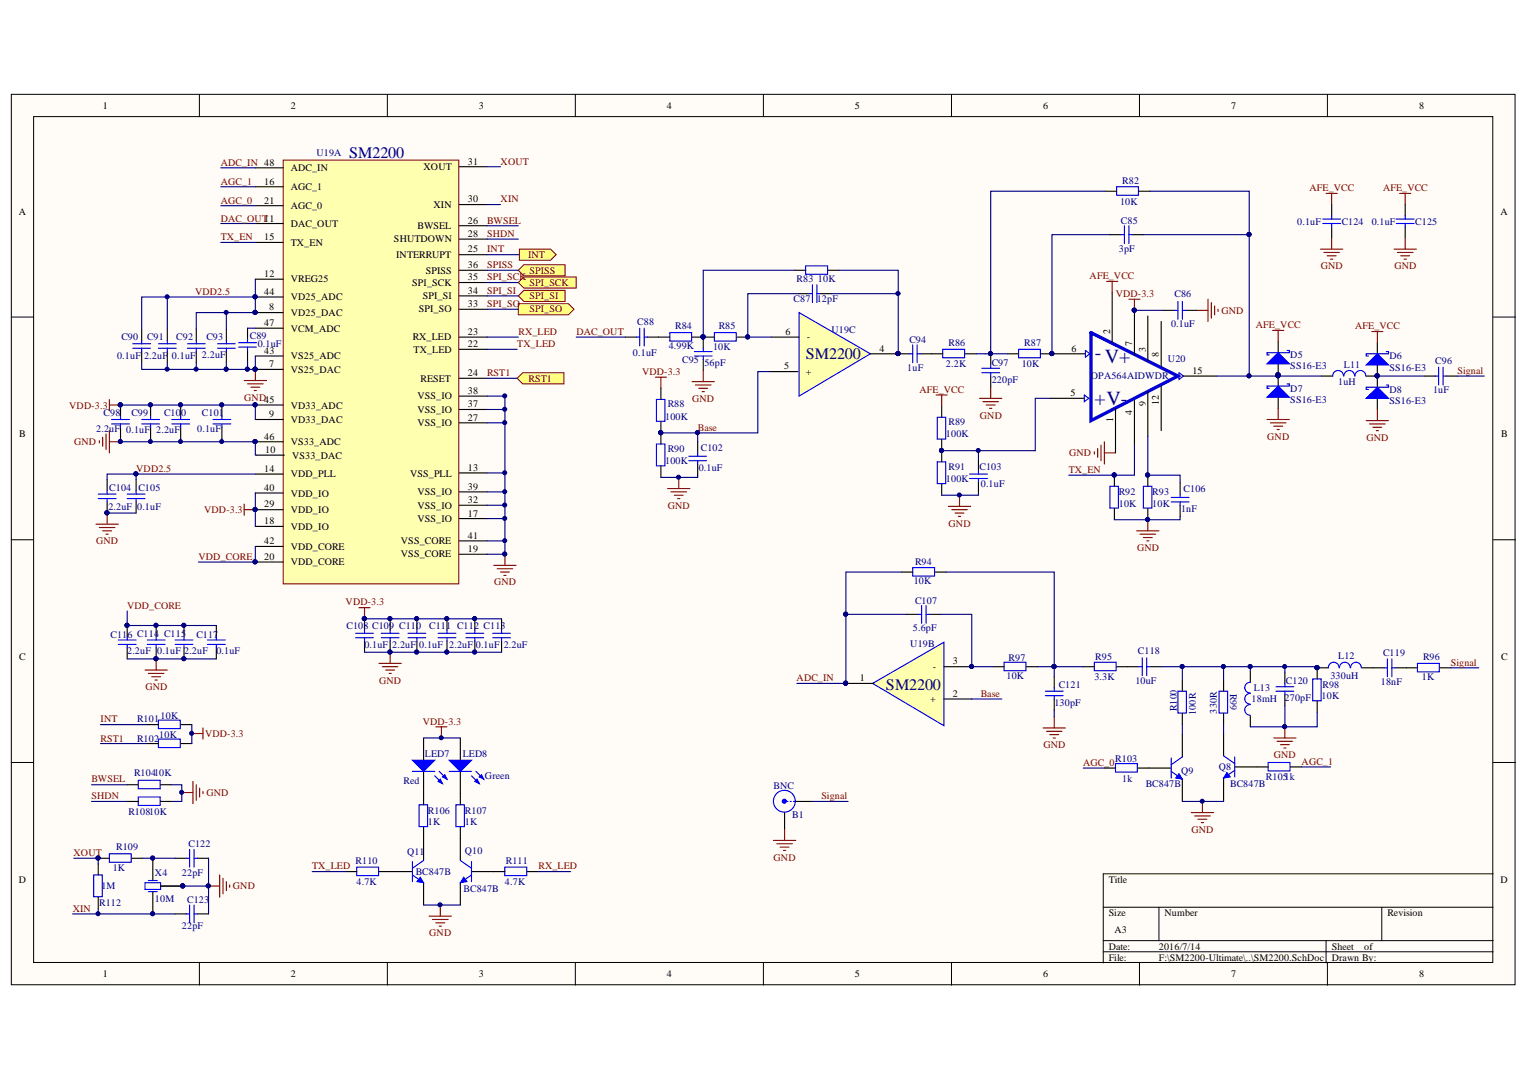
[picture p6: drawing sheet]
<svg xmlns="http://www.w3.org/2000/svg" width="297mm" height="210mm" viewBox="0 0 297 210" stroke-linecap="round" stroke-linejoin="round" font-family="sans-serif">
<defs><g id="words">
<g font-size="3.9" fill="#000080">
<text x="212.7" y="69.8">-V+</text>
<text x="212.6" y="78.7">+V-</text>
</g>
<g font-size="3.1" fill="#000080">
<text x="67.8" y="30.6">SM2200</text>
<text x="156.5" y="69.7">SM2200</text>
<text x="172.1" y="134">SM2200</text>
</g>
<g font-size="1.9">
<text x="20" y="21.1">1</text>
<text x="56.5" y="21.1">2</text>
<text x="93" y="21.1">3</text>
<text x="129.6" y="21.1">4</text>
<text x="166.1" y="21.1">5</text>
<text x="202.6" y="21.1">6</text>
<text x="239.2" y="21.1">7</text>
<text x="275.7" y="21.1">8</text>
<text x="51.3" y="35.8">16</text>
<text x="56.5" y="33.2">ADC_IN</text>
<text x="82.3" y="33">XOUT</text>
<text x="90.9" y="31.9">31</text>
<text x="3.6" y="41.7">A</text>
<text x="51.3" y="39.5">21</text>
<text x="56.5" y="36.9">AGC_1</text>
<text x="56.5" y="40.6">AGC_0</text>
<text x="84.2" y="40.4">XIN</text>
<text x="90.9" y="39.3">30</text>
<text x="291.5" y="41.7">A</text>
<text x="51.3" y="46.6">15</text>
<text x="56.5" y="44">DAC_OUT</text>
<text x="56.5" y="47.7">TX_EN</text>
<text x="76.5" y="47.1">SHUTDOWN</text>
<text x="81.1" y="44.5">BWSEL</text>
<text x="90.9" y="43.4">26</text>
<text x="90.9" y="46">28</text>
<text x="51.3" y="53.8">12</text>
<text x="77" y="50.1">INTERRUPT</text>
<text x="82.7" y="53.2">SPISS</text>
<text x="90.9" y="49">25</text>
<text x="90.9" y="52.1">36</text>
<text x="51.3" y="57.2">44</text>
<text x="56.5" y="54.8">VREG25</text>
<text x="56.5" y="58.3">VD25_ADC</text>
<text x="80.1" y="55.5">SPI_SCK</text>
<text x="82.1" y="58.1">SPI_SI</text>
<text x="90.9" y="54.4">35</text>
<text x="90.9" y="57">34</text>
<text x="90.9" y="59.7">33</text>
<text x="51.3" y="63.3">47</text>
<text x="52.3" y="60.2">8</text>
<text x="56.5" y="61.3">VD25_DAC</text>
<text x="56.5" y="64.4">VCM_ADC</text>
<text x="81.4" y="60.7">SPI_SO</text>
<text x="90.9" y="65.1">23</text>
<text x="152.6" y="65.1">6</text>
<text x="215.7" y="64.8" transform="rotate(-90 215.7 64.8)">2</text>
<text x="51.3" y="68.7">43</text>
<text x="52.3" y="71.3">7</text>
<text x="56.5" y="69.8">VS25_ADC</text>
<text x="80.2" y="66.1">RX_LED</text>
<text x="80.3" y="68.5">TX_LED</text>
<text x="90.9" y="67.4">22</text>
<text x="152.3" y="71.7">5</text>
<text x="156.7" y="66.1">-</text>
<text x="170.8" y="68.3">4</text>
<text x="208.1" y="68.3">6</text>
<text x="220" y="67.2" transform="rotate(-90 220 67.2)">7</text>
<text x="222.6" y="68.3" transform="rotate(-90 222.6 68.3)">3</text>
<text x="225.1" y="69.4" transform="rotate(-90 225.1 69.4)">8</text>
<text x="56.5" y="72.4">VS25_DAC</text>
<text x="81.1" y="77.6">VSS_IO</text>
<text x="81.7" y="74.1">RESET</text>
<text x="90.9" y="73">24</text>
<text x="90.9" y="76.5">38</text>
<text x="156.5" y="72.8">+</text>
<text x="208" y="76.9">5</text>
<text x="231.6" y="72.6">15</text>
<text x="52.3" y="81">9</text>
<text x="56.5" y="79.3">VD33_ADC</text>
<text x="56.5" y="82.1">VD33_DAC</text>
<text x="81.1" y="80.2">VSS_IO</text>
<text x="81.1" y="82.7">VSS_IO</text>
<text x="90.9" y="79.1">37</text>
<text x="90.9" y="81.7">27</text>
<text x="216.2" y="82" transform="rotate(-90 216.2 82)">1</text>
<text x="220" y="80.5" transform="rotate(-90 220 80.5)">4</text>
<text x="222.6" y="78.8" transform="rotate(-90 222.6 78.8)">9</text>
<text x="225.1" y="78.7" transform="rotate(-90 225.1 78.7)">12</text>
<text x="3.7" y="84.9">B</text>
<text x="51.3" y="85.3">46</text>
<text x="51.5" y="88">10</text>
<text x="56.5" y="86.4">VS33_ADC</text>
<text x="56.7" y="89.1">VS33_DAC</text>
<text x="291.6" y="84.9">B</text>
<text x="51.3" y="95.3">40</text>
<text x="51.3" y="91.6">14</text>
<text x="56.5" y="92.7">VDD_PLL</text>
<text x="79.7" y="92.5">VSS_PLL</text>
<text x="90.9" y="91.4">13</text>
<text x="90.9" y="95.1">39</text>
<text x="51.3" y="98.5">29</text>
<text x="51.3" y="101.8">18</text>
<text x="56.5" y="96.4">VDD_IO</text>
<text x="56.5" y="99.6">VDD_IO</text>
<text x="81.1" y="96.2">VSS_IO</text>
<text x="81.1" y="98.8">VSS_IO</text>
<text x="81.1" y="101.4">VSS_IO</text>
<text x="90.9" y="97.7">32</text>
<text x="90.9" y="100.3">17</text>
<text x="51.3" y="105.7">42</text>
<text x="56.5" y="102.8">VDD_IO</text>
<text x="56.5" y="106.8">VDD_CORE</text>
<text x="77.9" y="105.7">VSS_CORE</text>
<text x="90.9" y="104.6">41</text>
<text x="90.9" y="107.2">19</text>
<text x="51.3" y="108.7">20</text>
<text x="56.5" y="109.8">VDD_CORE</text>
<text x="77.9" y="108.2">VSS_CORE</text>
<text x="3.7" y="128.2">C</text>
<text x="181.2" y="130.1">-</text>
<text x="185.1" y="129">3</text>
<text x="291.6" y="128.2">C</text>
<text x="167" y="132.2">1</text>
<text x="180.7" y="136.4">+</text>
<text x="185.1" y="135.3">2</text>
<text x="3.6" y="171.4">D</text>
<text x="215.4" y="171.4">Title</text>
<text x="291.5" y="171.4">D</text>
<text x="215.4" y="177.9">Size</text>
<text x="226.2" y="177.9">Number</text>
<text x="269.5" y="177.9">Revision</text>
<text x="215.4" y="184.4">Date:</text>
<text x="216.5" y="181.2">A3</text>
<text x="225.1" y="184.4">2016/7/14</text>
<text x="258.7" y="184.4">Sheet</text>
<text x="265" y="184.4">of</text>
<text x="20" y="189.8">1</text>
<text x="56.5" y="189.8">2</text>
<text x="93" y="189.8">3</text>
<text x="129.6" y="189.8">4</text>
<text x="166.1" y="189.8">5</text>
<text x="202.6" y="189.8">6</text>
<text x="215.4" y="186.6">File:</text>
<text x="225.1" y="186.6">F:\SM2200-Ultimate\..\SM2200.SchDoc</text>
<text x="239.2" y="189.8">7</text>
<text x="258.7" y="186.6">Drawn By:</text>
<text x="275.7" y="189.8">8</text>
</g>
<g font-size="1.9" fill="#800000">
<text x="42.9" y="32.2">ADC_IN 48</text>
<text x="42.9" y="35.8">AGC_1</text>
<text x="97.3" y="31.9">XOUT</text>
<text x="42.9" y="39.5">AGC_0</text>
<text x="97.3" y="39.3">XIN</text>
<text x="254.4" y="37.1">AFE_VCC</text>
<text x="268.7" y="37.1">AFE_VCC</text>
<text x="42.9" y="43">DAC_OUT11</text>
<text x="42.9" y="46.6">TX_EN</text>
<text x="94.6" y="43.4">BWSEL</text>
<text x="94.6" y="46">SHDN</text>
<text x="94.6" y="49">INT</text>
<text x="94.6" y="52.1">SPISS</text>
<text x="102.6" y="50.1">INT</text>
<text x="102.8" y="53.2">SPISS</text>
<text x="256.6" y="52.3">GND</text>
<text x="270.9" y="52.3">GND</text>
<text x="37.9" y="57.2">VDD2.5</text>
<text x="94.6" y="54.4">SPI_SCK</text>
<text x="94.6" y="57">SPI_SI</text>
<text x="94.6" y="59.7">SPI_SO</text>
<text x="102.8" y="55.5">SPI_SCK</text>
<text x="102.8" y="58.1">SPI_SI</text>
<text x="211.7" y="54.3">AFE_VCC</text>
<text x="216.8" y="57.7">VDD-3.3</text>
<text x="100.7" y="65.1">RX_LED</text>
<text x="102.8" y="60.7">SPI_SO</text>
<text x="112" y="65.1">DAC_OUT</text>
<text x="237.3" y="60.9">GND</text>
<text x="244" y="63.7">AFE_VCC</text>
<text x="263.3" y="64">AFE_VCC</text>
<text x="100.5" y="67.4">TX_LED</text>
<text x="47.4" y="77.8">GND45</text>
<text x="94.6" y="73">RST1</text>
<text x="102.7" y="74.1">RST1</text>
<text x="124.7" y="72.8">VDD-3.3</text>
<text x="134.5" y="78">GND</text>
<text x="178.6" y="76.3">AFE_VCC</text>
<text x="283.1" y="72.6">Signal</text>
<text x="13.4" y="79.3">VDD-3.3</text>
<text x="135.6" y="83.7">Base</text>
<text x="190.4" y="81.3">GND</text>
<text x="14.4" y="86.4">GND</text>
<text x="207.7" y="88.6">GND</text>
<text x="246.2" y="85.3">GND</text>
<text x="265.5" y="85.6">GND</text>
<text x="26.5" y="91.6">VDD2.5</text>
<text x="207.6" y="91.9">TX_EN</text>
<text x="39.7" y="99.6">VDD-3.3</text>
<text x="129.7" y="98.8">GND</text>
<text x="18.7" y="105.7">GND</text>
<text x="184.3" y="102.2">GND</text>
<text x="220.9" y="107">GND</text>
<text x="38.6" y="108.7">VDD_CORE</text>
<text x="96" y="113.6">GND</text>
<text x="24.7" y="118.2">VDD_CORE</text>
<text x="67.1" y="117.5">VDD-3.3</text>
<text x="281.9" y="129.3">Signal</text>
<text x="28.2" y="134">GND</text>
<text x="73.7" y="132.7">GND</text>
<text x="154.8" y="132.2">ADC_IN</text>
<text x="190.5" y="135.3">Base</text>
<text x="19.5" y="140.3">INT</text>
<text x="19.5" y="144">RST1</text>
<text x="39.8" y="143.1">VDD-3.3</text>
<text x="82.1" y="140.7">VDD-3.3</text>
<text x="202.7" y="145.3">GND</text>
<text x="210.4" y="148.7">AGC_0</text>
<text x="247.5" y="147.2">GND</text>
<text x="252.9" y="148.5">AGC_1</text>
<text x="17.8" y="151.9">BWSEL</text>
<text x="17.8" y="155.2">SHDN</text>
<text x="40.1" y="154.5">GND</text>
<text x="159.6" y="155.2">Signal</text>
<text x="231.5" y="161.7">GND</text>
<text x="14.3" y="166.2">XOUT</text>
<text x="150.3" y="167.1">GND</text>
<text x="45.2" y="172.7">GND</text>
<text x="60.6" y="168.8">TX_LED</text>
<text x="104.6" y="168.8">RX_LED</text>
<text x="14.1" y="177">XIN</text>
<text x="83.4" y="181.8">GND</text>
</g>
<g font-size="1.9" fill="#000080">
<text x="61.5" y="30.3">U19A</text>
<text x="218" y="35.7">R82</text>
<text x="217.6" y="39.7">10K</text>
<text x="217.8" y="43.4">C85</text>
<text x="252" y="43.6">0.1uF</text>
<text x="260.7" y="43.6">C124</text>
<text x="266.5" y="43.6">0.1uF</text>
<text x="274.9" y="43.6">C125</text>
<text x="217.3" y="48.8">3pF</text>
<text x="154.2" y="58.7">C87</text>
<text x="154.8" y="54.7">R83</text>
<text x="158.7" y="58.7">12pF</text>
<text x="158.9" y="54.8">10K</text>
<text x="228.2" y="57.7">C86</text>
<text x="48.5" y="65.9">C89</text>
<text x="123.8" y="63.1">C88</text>
<text x="131.2" y="64">R84</text>
<text x="139.6" y="64">R85</text>
<text x="161.5" y="64.6">U19C</text>
<text x="227.5" y="63.5">0.1uF</text>
<text x="22.7" y="69.8">0.1uF</text>
<text x="23.6" y="66.1">C90</text>
<text x="28" y="69.8">2.2uF</text>
<text x="28.6" y="66.1">C91</text>
<text x="33.4" y="69.8">0.1uF</text>
<text x="34.3" y="66.1">C92</text>
<text x="39.2" y="69.5">2.2uF</text>
<text x="40.1" y="66.1">C93</text>
<text x="50.1" y="67.4">0.1uF</text>
<text x="123" y="69.1">0.1uF</text>
<text x="129.9" y="67.9">4.99K</text>
<text x="132.5" y="70.5">C95</text>
<text x="136.8" y="71.1">56pF</text>
<text x="138.5" y="68">10K</text>
<text x="176.2" y="72">1uF</text>
<text x="176.7" y="66.6">C94</text>
<text x="183.8" y="71.3">2.2K</text>
<text x="184.3" y="67.2">R86</text>
<text x="192.7" y="71.1">C97</text>
<text x="198.5" y="71.3">10K</text>
<text x="199" y="67.2">R87</text>
<text x="226.9" y="70.2">U20</text>
<text x="250.7" y="71.7">SS16-E3</text>
<text x="250.7" y="69.5">D5</text>
<text x="261.1" y="71.5">L11</text>
<text x="270" y="72">SS16-E3</text>
<text x="270" y="69.8">D6</text>
<text x="278.8" y="70.6">C96</text>
<text x="192.7" y="74.4">220pF</text>
<text x="211.9" y="73.7">OPA564AIDWDR</text>
<text x="250.7" y="76">D7</text>
<text x="260" y="74.8">1uH</text>
<text x="270" y="76.3">D8</text>
<text x="278.4" y="76.3">1uF</text>
<text x="18.7" y="83.8">2.2uF</text>
<text x="20.1" y="80.8">C98</text>
<text x="25.5" y="80.8">C99</text>
<text x="31.9" y="80.8">C10</text>
<text x="35.2" y="80.8">0</text>
<text x="38.3" y="83.8">0.1uF</text>
<text x="39.2" y="80.8">C101</text>
<text x="129.2" y="81.5">100K</text>
<text x="129.7" y="79.1">R88</text>
<text x="184.3" y="82.6">R89</text>
<text x="250.7" y="78.2">SS16-E3</text>
<text x="270" y="78.4">SS16-E3</text>
<text x="24.5" y="84.1">0.1uF</text>
<text x="30.4" y="84.1">2.2uF</text>
<text x="129.7" y="87.7">R90</text>
<text x="136.2" y="87.5">C102</text>
<text x="183.8" y="84.9">100K</text>
<text x="21.2" y="95.3">C104</text>
<text x="26.9" y="95.3">C105</text>
<text x="129.2" y="90.1">100K</text>
<text x="135.7" y="91.4">0.1uF</text>
<text x="183.8" y="93.5">100K</text>
<text x="184.3" y="91.2">R91</text>
<text x="190.3" y="91.2">C103</text>
<text x="190.5" y="94.6">0.1uF</text>
<text x="230" y="95.5">C106</text>
<text x="21.1" y="98.9">2.2uF</text>
<text x="26.6" y="98.9">0.1uF</text>
<text x="217.3" y="98.4">10K</text>
<text x="217.3" y="96.2">R92</text>
<text x="223.9" y="98.4">10K</text>
<text x="223.9" y="96.2">R93</text>
<text x="229.4" y="99.5">1nF</text>
<text x="177.5" y="113.5">10K</text>
<text x="177.8" y="109.8">R94</text>
<text x="177.8" y="117.4">C107</text>
<text x="21.5" y="123.9">C116 C114</text>
<text x="31.9" y="123.6">C115</text>
<text x="38.1" y="123.9">C117</text>
<text x="67.3" y="122.1">C108 C109 C110</text>
<text x="70.8" y="125.8">0.1uF</text>
<text x="76.2" y="125.8">2.2uF</text>
<text x="81.4" y="125.8">0.1uF</text>
<text x="83.4" y="122.1">C111 C112 C113</text>
<text x="87.3" y="125.8">2.2uF</text>
<text x="92.4" y="125.8">0.1uF</text>
<text x="97.8" y="125.8">2.2uF</text>
<text x="176.8" y="125.6">U19B</text>
<text x="177.3" y="122.5">5.6pF</text>
<text x="24.7" y="126.9">2.2uF</text>
<text x="30.5" y="126.9">0.1uF</text>
<text x="35.8" y="126.9">2.2uF</text>
<text x="42" y="127.1">0.1uF</text>
<text x="195.5" y="131.8">10K</text>
<text x="196" y="128.4">R97</text>
<text x="212.8" y="128.2">R95</text>
<text x="221.1" y="127.1">C118</text>
<text x="258.5" y="131.8">330uH</text>
<text x="260" y="127.9">L12</text>
<text x="268.7" y="127.3">C119</text>
<text x="276.5" y="128.2">R96</text>
<text x="204.8" y="137.1">130pF</text>
<text x="205.7" y="133.6">C121</text>
<text x="212.6" y="132.1">3.3K</text>
<text x="220.6" y="132.7">10uF</text>
<text x="239" y="134.7" transform="rotate(90 239 134.7)">R99</text>
<text x="243.1" y="136.4">18mH</text>
<text x="243.6" y="134.3">L13</text>
<text x="249.6" y="136.2">270pF</text>
<text x="249.8" y="132.7">C120</text>
<text x="256.8" y="135.7">10K</text>
<text x="256.9" y="133.6">R98</text>
<text x="268.3" y="132.9">18nF</text>
<text x="276.2" y="132.1">1K</text>
<text x="26.6" y="140.3">R101</text>
<text x="26.6" y="144">R102</text>
<text x="31" y="143.3">10K</text>
<text x="31.2" y="139.7">10K</text>
<text x="228.6" y="138.1" transform="rotate(-90 228.6 138.1)">R100</text>
<text x="232.3" y="138.7" transform="rotate(-90 232.3 138.7)">100R</text>
<text x="236.4" y="138.6" transform="rotate(-90 236.4 138.6)">330R</text>
<text x="82.5" y="147">LED7</text>
<text x="89.9" y="147">LED8</text>
<text x="216.7" y="147.9">R103</text>
<text x="236.8" y="149.6">Q8</text>
<text x="26" y="150.7">R10410K</text>
<text x="78.4" y="152.2">Red</text>
<text x="94.2" y="151.3">Green</text>
<text x="150.3" y="153.3">BNC</text>
<text x="218" y="151.8">1k</text>
<text x="222.6" y="152.9">BC847B</text>
<text x="229.4" y="150.2">Q9</text>
<text x="239" y="152.9">BC847B</text>
<text x="245.9" y="151.5">R1051k</text>
<text x="24.9" y="158.3">R10810K</text>
<text x="83.1" y="160.2">1K</text>
<text x="83.1" y="158">R106</text>
<text x="90.3" y="160.2">1K</text>
<text x="90.3" y="158">R107</text>
<text x="153.9" y="158.9">B1</text>
<text x="22.6" y="165.1">R109</text>
<text x="36.6" y="164.5">C122</text>
<text x="69.1" y="167.7">R110</text>
<text x="79.1" y="166">Q11</text>
<text x="90.3" y="165.8">Q10</text>
<text x="98.3" y="167.7">R111</text>
<text x="19.7" y="172.7">1M</text>
<text x="21.9" y="169.1">1K</text>
<text x="30.1" y="170.1">X4</text>
<text x="35.4" y="170.1">22pF</text>
<text x="69.3" y="171.9">4.7K</text>
<text x="80.8" y="169.9">BC847B</text>
<text x="90.1" y="173.1">BC847B</text>
<text x="98.1" y="171.9">4.7K</text>
<text x="19.3" y="175.9">R112</text>
<text x="30.1" y="175.1">10M</text>
<text x="36.4" y="175.3">C123</text>
<text x="35.4" y="180.5">22pF</text>
</g>
</g></defs>
<g fill="#fffcf8" stroke="#000" stroke-width=".19">
<path d="M2.2 18.3h292.1v172.9h-292.1z"/>
<path d="M6.5 22.6h283.5v164.3h-283.5z"/>
</g>
<g fill="none" stroke="#000" stroke-width=".19">
<path d="M38.7 18.3v4.3M75.3 18.3v4.3M111.8 18.3v4.3M148.3 18.3v4.3M184.8 18.3v4.3M221.4 18.3v4.3M257.9 18.3v4.3M2.2 61.6h4.3M290.1 61.6h4.3M2.2 104.8h4.3M290.1 104.8h4.3M2.2 148.1h4.3"/>
<path d="M290.1 148.1h4.3M214.3 176.2h75.8M225.2 176.2v6.5M268.4 176.2v6.5M290.1 169.7h-75.8v17.3M38.7 187v4.3M75.3 187v4.3M111.8 187v4.3M148.3 187v4.3M184.8 187v4.3M214.3 182.7h75.8M214.3 184.8h75.8"/>
<path d="M221.4 187v4.3M257.6 182.7v4.3M257.9 187v4.3"/>
</g>
<path d="M55 31.1h34.1v82.3h-34.1z" fill="#ffffb0" stroke="#800000" stroke-width=".19"/>
<g fill="none" stroke="#000" stroke-width=".22">
<path d="M49.6 32.6h5.4M49.6 36.3h5.4M49.6 39.9h5.4M89.2 32.4h5.4M89.2 39.7h5.4M49.6 43.4h5.4M49.6 47.1h5.4M49.6 54.2h5.4M49.6 57.7h5.4M89.2 43.8h5.4M89.2 46.4h5.4M89.2 49.5h5.4"/>
<path d="M89.2 52.5h5.4M89.2 54.9h5.4M89.2 57.5h5.4M49.6 60.7h5.4M49.6 63.7h5.4M49.6 69.1h5.4M49.6 71.7h5.4M49.6 78.6h5.4M89.2 60h5.4M89.2 65.5h5.4M89.2 67.8h5.4M89.2 73.5h5.4"/>
<path d="M89.2 76.9h5.4M89.2 79.5h5.4M49.6 81.5h5.4M49.6 85.8h5.4M49.6 95.7h5.4M49.6 99h5.4M49.6 92.1h5.4M49.8 88.4h5.4M89.2 82.1h5.4M89.2 91.8h5.4M89.2 95.5h5.4M89.2 98.1h5.4"/>
<path d="M49.6 102.2h5.4M49.6 106.1h5.4M49.6 109.1h5.4M89.2 100.7h5.4M89.2 105h5.4M89.2 107.6h5.4"/>
</g>
<g fill="#000080" stroke="#000080" stroke-width=".19">
<circle cx="49.6" cy="60.7" r=".4"/>
<circle cx="49.6" cy="57.6" r=".4"/>
<circle cx="49.6" cy="71.7" r=".39"/>
<circle cx="49.6" cy="78.6" r=".4"/>
<circle cx="49.6" cy="85.7" r=".39"/>
<circle cx="49.6" cy="98.9" r=".39"/>
<circle cx="49.6" cy="109.1" r=".4"/>
</g>
<path d="M94.6 32.4h2.6M94.6 39.7h2.6" fill="none" stroke="#000080" stroke-width=".22"/>
<g fill="#ffff80" stroke="#800000" stroke-width=".19">
<path d="M100.7 52.5l1.1-1.1h8v2.2h-8z" fill-rule="evenodd"/>
<path d="M100.7 54.9l1.1-1.1h10.1v2.1h-10.1z" fill-rule="evenodd"/>
<path d="M100.7 57.5l1.1-1.1h8v2.1h-8z" fill-rule="evenodd"/>
<path d="M100.7 59h9.7l1.1 1-1.1 1.1h-9.7z" fill-rule="evenodd"/>
</g>
<path d="M94.6 43.8h6.1M94.6 46.4h6.1M94.6 49.5h6.3M94.6 52.5h6.1M94.6 54.9h6.1M94.6 57.5h6.1M94.6 60h6.1M94.6 65.5h6.1M94.6 67.8h5.9" fill="none" stroke="#000080" stroke-width=".22"/>
<path d="M100.5 73.5l1.1-1.1h8v2.1h-8z" fill-rule="evenodd" fill="#ffff80" stroke="#800000" stroke-width=".19"/>
<g fill="none" stroke="#000080" stroke-width=".22">
<path d="M42.9 32.6h6.7M42.9 36.3h6.7M42.9 39.9h6.7M42.9 43.4h6.7M42.9 47.1h6.7M49.6 57.7h-22.1v6.2M38.1 70.4v1.3M48.1 63.7h1.5M94.6 73.5h5.9M94.6 79.5h3.5M94.6 76.9h3.7M20.8 99.6h5.6"/>
<path d="M43.1 85.1v.7M94.6 82.1h3.5M94.6 91.8h3.5M94.6 95.5h3.5M94.6 98.1h3.5M94.6 100.7h3.5M94.6 105h3.5"/>
</g>
<g fill="#000080" stroke="#000080" stroke-width=".19">
<circle cx="98" cy="79.5" r=".39"/>
<circle cx="98" cy="82.1" r=".39"/>
<circle cx="98" cy="91.8" r=".39"/>
<circle cx="98" cy="95.5" r=".39"/>
<circle cx="98" cy="98.1" r=".39"/>
<circle cx="98" cy="100.7" r=".39"/>
<circle cx="98" cy="105" r=".39"/>
<circle cx="98" cy="107.6" r=".39"/>
<circle cx="49.6" cy="98.9" r=".39"/>
<circle cx="35.1" cy="78.6" r=".39"/>
<circle cx="43.1" cy="78.6" r=".39"/>
<circle cx="23.4" cy="85.7" r=".39"/>
<circle cx="49.6" cy="71.7" r=".39"/>
<circle cx="38.1" cy="71.7" r=".39"/>
<circle cx="49.6" cy="57.6" r=".4"/>
<circle cx="20.8" cy="99.6" r=".39"/>
<circle cx="43.1" cy="85.7" r=".39"/>
<circle cx="26.4" cy="92" r=".39"/>
</g>
<g fill="none" stroke="#800000" stroke-width=".22">
<path d="M47.4 73.9h4.4M48.1 74.5h3M48.7 75.2h1.8M49.4 75.8h.4M49.6 71.7v2.2M19.3 85.6v.4M19.9 84.9v1.7M20.6 84.3v3M20.8 99.6v2.2M21.2 83.6v4.3M21.2 85.8h2.2M47.4 97.9v2.2"/>
<path d="M47.4 99h2.2M18.6 101.8h4.4M19.3 102.4h3M19.9 103.1h1.8M20.6 103.7h.4M95.9 109.8h4.4M96.6 110.4h3M97.2 111.1h1.8M97.9 111.7h.4M98.1 107.6v2.2"/>
</g>
<g fill="none" stroke="#000" stroke-width=".22">
<path d="M27.5 63.9v2.2M27.5 68.3v2.1M32.5 63.9v2.2M32.5 68.3v2.1M35.1 78.6v2.2M38.1 63.9v2.2M38.1 68.3v2.1M43.1 78.6v2.2M44 63.9v2.2M44 68.3v2.1M48.1 63.7v2.2M48.1 68.1v2.1"/>
<path d="M20.8 93.1v2.2M20.8 97.5v2.1M26.4 93.1v2.2M26.4 97.5v2.1M35.1 83v2.1M43.1 83v2.1"/>
</g>
<g fill="none" stroke="#00f" stroke-width=".22">
<path d="M25.8 66.8h3.5M25.8 67.6h3.5M27.5 66.1v.7M27.5 67.6v.7M30.8 66.8h3.4M30.8 67.6h3.4M32.5 66.1v.7M32.5 67.6v.7M36.4 66.8h3.5M36.4 67.6h3.5M38.1 66.1v.7M38.1 67.6v.7"/>
<path d="M42.2 66.8h3.5M42.2 67.6h3.5M44 66.1v.7M44 67.6v.7M46.4 66.5h3.4M46.4 67.4h3.4M48.1 65.9v.6M48.1 67.4v.7M19.1 95.9h3.4M19.1 96.8h3.4M20.8 95.3v.6M20.8 96.8v.7"/>
<path d="M24.7 95.9h3.5M24.7 96.8h3.5M26.4 95.3v.6M26.4 96.8v.7M33.4 81.5h3.4M33.4 82.3h3.4M35.1 80.8v.7M35.1 82.3v.7M41.4 81.5h3.4M41.4 82.3h3.4M43.1 80.8v.7M43.1 82.3v.7"/>
</g>
<path d="M100.9 48.4h6.1l1 1.1-1 1h-6.1z" fill-rule="evenodd" fill="#ffff80" stroke="#800000" stroke-width=".19"/>
<g fill="none" stroke="#000" stroke-width=".22">
<path d="M23.4 78.6v2.2M29.3 78.6v2.2M23.4 83v2.1M29.3 83v2.1M24.7 121.5v2.1M24.7 125.8v2.1M30.3 121.5v2.1M30.3 125.8v2.1M35.7 121.5v2.1M35.7 125.8v2.1M42 121.5v2.1M42 125.8v2.1"/>
<path d="M70.8 120.2v2.1M70.8 124.5v2.1M75.8 120.2v2.1M75.8 124.5v2.1M81 120.2v2.1M81 124.5v2.1M86.8 120.2v2.1M86.8 124.5v2.1M92.2 120.2v2.1M92.2 124.5v2.1M97.4 120.2v2.1M97.4 124.5v2.1"/>
<path d="M24.7 152.4h2.2M24.7 155.6h2.2M28.6 140.7h2.2M28.6 144.4h2.2M31.2 152.4h2.2M31.2 155.6h2.2M35.1 140.7h2.2M35.1 144.4h2.2M82.3 143.3v4.3M82.3 149.8v4.3M19.1 166.6h2.1M19.1 167.7v2.2"/>
<path d="M19.1 174.2v2.2M25.6 166.6h2.1M29.7 166.6v4.4M29.7 173.1v4.4M31.2 172.1h4.3M34 166.6h2.2M34 177.5h2.2M38.3 166.6h2.2M38.3 177.5h2.2"/>
</g>
<g fill="#000080" stroke="#000080" stroke-width=".19">
<circle cx="29.2" cy="78.6" r=".39"/>
<circle cx="23.4" cy="78.6" r=".39"/>
<circle cx="43.9" cy="60.7" r=".39"/>
<circle cx="32.5" cy="71.7" r=".39"/>
<circle cx="32.5" cy="57.6" r=".39"/>
<circle cx="43.9" cy="71.7" r=".39"/>
<circle cx="48" cy="71.7" r=".39"/>
<circle cx="35.1" cy="85.7" r=".39"/>
<circle cx="29.2" cy="85.7" r=".39"/>
<circle cx="26.4" cy="92" r=".39"/>
<circle cx="49.6" cy="85.7" r=".39"/>
<circle cx="23.4" cy="85.7" r=".39"/>
<circle cx="49.6" cy="71.7" r=".39"/>
<circle cx="49.6" cy="60.7" r=".4"/>
<circle cx="98" cy="76.9" r=".39"/>
<circle cx="98" cy="107.6" r=".39"/>
<circle cx="49.6" cy="78.6" r=".4"/>
<circle cx="49.6" cy="109.1" r=".4"/>
<circle cx="24.7" cy="121.4" r=".39"/>
<circle cx="30.3" cy="127.9" r=".39"/>
<circle cx="30.3" cy="121.4" r=".39"/>
<circle cx="35.7" cy="127.9" r=".39"/>
<circle cx="35.7" cy="121.4" r=".39"/>
<circle cx="70.8" cy="120.1" r=".39"/>
<circle cx="75.8" cy="126.6" r=".39"/>
<circle cx="75.8" cy="120.1" r=".39"/>
<circle cx="80.9" cy="126.6" r=".39"/>
<circle cx="80.9" cy="120.1" r=".39"/>
<circle cx="86.8" cy="126.6" r=".39"/>
<circle cx="86.8" cy="120.1" r=".39"/>
<circle cx="92.2" cy="126.6" r=".39"/>
<circle cx="92.2" cy="120.1" r=".39"/>
<circle cx="35.3" cy="153.8" r=".39"/>
<circle cx="37.2" cy="142.4" r=".39"/>
<circle cx="19" cy="166.6" r=".39"/>
<circle cx="19" cy="177.4" r=".39"/>
<circle cx="40.5" cy="172" r=".4"/>
<circle cx="29.6" cy="166.6" r=".39"/>
<circle cx="29.6" cy="177.4" r=".39"/>
<circle cx="35.5" cy="172" r=".39"/>
</g>
<g fill="none" stroke="#00f" stroke-width=".22">
<path d="M21.7 81.5h3.4M21.7 82.3h3.4M23.4 80.8v.7M23.4 82.3v.7M27.5 81.5h3.5M27.5 82.3h3.5M29.3 80.8v.7M29.3 82.3v.7M23 124.3h3.4M23 125.1h3.4M24.7 123.6v.7M24.7 125.1v.7"/>
<path d="M28.6 124.3h3.5M28.6 125.1h3.5M30.3 123.6v.7M30.3 125.1v.7M30.8 139.8h4.2v1.7h-4.2zM34 124.3h3.5M34 125.1h3.5M35.7 123.6v.7M35.7 125.1v.7M40.3 124.3h3.5M40.3 125.1h3.5M42 123.6v.7"/>
<path d="M42 125.1v.7M69.1 123h3.4M69.1 123.8h3.4M70.8 122.3v.7M70.8 123.8v.7M74.1 123h3.4M74.1 123.8h3.4M75.8 122.3v.7M75.8 123.8v.7M79.3 123h3.4M79.3 123.8h3.4M81 122.3v.7"/>
<path d="M81 123.8v.7M85.1 123h3.5M85.1 123.8h3.5M86.8 122.3v.7M86.8 123.8v.7M90.5 123h3.5M90.5 123.8h3.5M92.2 122.3v.7M92.2 123.8v.7M95.7 123h3.5M95.7 123.8h3.5M97.4 122.3v.7"/>
<path d="M97.4 123.8v.7M26.9 151.5h4.2v1.7h-4.2zM26.9 154.8h4.2v1.6h-4.2zM30.8 143.5h4.2v1.7h-4.2zM18.2 169.9h1.7v4.2h-1.7zM21.2 165.8h4.3v1.6h-4.3zM28.2 171.4h3v1.3h-3zM28.8 171h1.8M28.8 173.1h1.8M36.2 166.6h.6M36.2 177.5h.6M36.8 164.9v3.5"/>
<path d="M36.8 175.7v3.5M37.7 164.9v3.5M37.7 175.7v3.5M37.7 166.6h.6M37.7 177.5h.6"/>
</g>
<g fill="none" stroke="#800000" stroke-width=".22">
<path d="M21.2 77.6v2.1M21.2 78.6h2.2M69.7 118h2.2M70.8 118v2.2M28.2 130.1h4.3M28.8 130.8h3.1M29.5 131.4h1.7M30.1 132.1h.5M30.3 127.9v2.2M73.6 128.8h4.4M74.3 129.5h3M74.9 130.1h1.8"/>
<path d="M75.6 130.8h.4M75.8 126.6v2.2M35.3 153.9h2.2M37.3 142.4h2.1M37.5 151.7v4.4M38.1 152.4v3M38.8 153v1.8M39.4 141.4v2.1M39.4 153.7v.4M40.5 172.1h2.2M42.7 169.9v4.3M43.3 170.5v3.1"/>
<path d="M44 171.2v1.7M44.6 171.8v.5"/>
</g>
<g fill="none" stroke="#000080" stroke-width=".22">
<path d="M32.5 57.7v6.2M49.6 54.2v6.5h-11.5v3.2M23.4 78.9v-.3h26.2v2.9M27.5 70.4v1.3h16.5v-1.3M32.5 70.4v1.3M44 60.7v3.2M44 71.7h4.1M49.6 69.1v2.6h-1.5v-1.5M98.1 76.9v30.7h-3.5M20.8 93.1v-1h5.6v1M23.4 85.1v.7h26.2v2.6h.2M26.4 92.1h23.2"/>
<path d="M29.3 85.1v.7M35.1 85.1v.7M49.6 95.7v6.5M24.7 118.6v2.9h17.3M49.6 106.1v3h-11M24.7 127.9h17.3M70.8 120.2h26.6M70.8 126.6h26.6M17.8 152.4h6.9M17.8 155.6h6.9M19.5 140.7h9.1M19.5 144.4h9.1"/>
<path d="M33.4 152.4h1.9v3.2h-1.9M37.3 140.7v3.7M14.1 177.5h19.9M14.3 166.6h4.8v1.1M19.1 176.4v1.1M27.7 166.6h6.3M35.5 172.1h5M40.5 166.6v10.9"/>
</g>
<path d="M80.1 147.6h4.4l-2.2 2.2z" fill="#00f"/>
<path d="M80.1 147.6h4.4l-2.2 2.2zM84.5 150.6l1.5 1.6M85.3 149.8l1.5 1.5" fill="none" stroke="#00f" stroke-width=".22"/>
<path d="M85.1 151.7l.4-.4 .5 .9z" fill="#00f"/>
<path d="M85.1 151.7l.4-.4 .5 .9z" fill="none" stroke="#00f" stroke-width=".22"/>
<path d="M86 150.9l.4-.5 .4 .9z" fill="#00f"/>
<path d="M80.1 149.8h4.4M86 150.9l.4-.5 .4 .9z" fill="none" stroke="#00f" stroke-width=".22"/>
<path d="M89.4 143.3v4.3M89.4 149.8v4.3" fill="none" stroke="#000" stroke-width=".22"/>
<path d="M87.3 147.6h4.3l-2.2 2.2z" fill="#00f"/>
<path d="M87.3 147.6h4.3l-2.2 2.2zM91.6 150.6l1.5 1.6M92.5 149.8l1.5 1.5" fill="none" stroke="#00f" stroke-width=".22"/>
<path d="M92.2 151.7l.5-.4 .4 .9z" fill="#00f"/>
<path d="M92.2 151.7l.5-.4 .4 .9z" fill="none" stroke="#00f" stroke-width=".22"/>
<path d="M93.1 150.9l.4-.5 .5 .9z" fill="#00f"/>
<path d="M81.4 156.3h1.7v4.2h-1.7zM87.3 149.8h4.3M88.6 156.3h1.6v4.2h-1.6zM93.1 150.9l.4-.5 .5 .9zM80.1 169.9l2.2 1.5M80.1 167.3v3.9M82.3 167.1l-2.2 1.5" fill="none" stroke="#00f" stroke-width=".22"/>
<path d="M82.3 154.1v2.2M89.4 154.1v2.2M75.8 169.2h4.3M82.3 160.6v6.5M82.3 171.4v4.3M89.4 160.6v2.2" fill="none" stroke="#000" stroke-width=".22"/>
<path d="M84.7 141.1h2.1M85.8 141.1v2.2" fill="none" stroke="#800000" stroke-width=".22"/>
<circle cx="85.7" cy="143.3" r=".39" fill="#000080" stroke="#000080" stroke-width=".19"/>
<path d="M82.3 143.3h7.1" fill="none" stroke="#000080" stroke-width=".22"/>
<path d="M81.6 170.3l.7 1.1-1.3-.2z" fill="#00f"/>
<path d="M81.6 170.3l.7 1.1-1.3-.2z" fill="none" stroke="#00f" stroke-width=".19"/>
<path d="M69.3 168.4h4.2v1.6h-4.2zM89.4 167.1l2.2 1.5M91.6 169.9l-2.2 1.5M91.6 167.3v3.9" fill="none" stroke="#00f" stroke-width=".22"/>
<path d="M67.1 169.2h2.2M73.6 169.2h2.2M89.4 162.8v4.3M89.4 171.4v4.3M91.6 169.2h4.3" fill="none" stroke="#000" stroke-width=".22"/>
<path d="M90.1 170.3l.6 .9-1.3 .2z" fill="#00f"/>
<path d="M90.1 170.3l.6 .9-1.3 .2z" fill="none" stroke="#00f" stroke-width=".19"/>
<path d="M228.8 58.5v3.5M229.7 58.5v3.5M176.7 68.7h.6M177.3 67v3.4M178.2 67v3.4M178.2 68.7h.6M197.9 67.8h4.2v1.7h-4.2zM228.2 60.3h.6M229.7 60.3h.6M98.1 168.4h4.2v1.6h-4.2z" fill="none" stroke="#00f" stroke-width=".22"/>
<g fill="none" stroke="#000" stroke-width=".22">
<path d="M216.1 56.8v9.7M174.5 68.7h2.2M178.8 68.7h2.2M195.7 68.7h2.2M202.2 68.7h8.7M204.2 77.3h6.4M216.7 79.3v8.6M220.4 60.3v8.6M220.4 77.8v8.6M223 61.3v8.7M223 76.1v8.6M225.6 62.4v8.7"/>
<path d="M225.6 75v8.6M226 60.3h2.2M229.9 73h6.5M230.3 60.3h2.2M95.9 169.2h2.2M102.4 169.2h2.2"/>
</g>
<path d="M60.6 169.2h6.5M82.3 175.7h7.1M104.6 169.2h6.3" fill="none" stroke="#000080" stroke-width=".22"/>
<g fill="none" stroke="#800000" stroke-width=".22">
<path d="M215 54.6h2.1M216.1 54.6v2.2M219.3 58.1h2.2M220.4 58.1v2.2M234.7 58.1v4.3M235.3 58.8v3M236 59.4v1.7M190.3 77.3h4.3M191 78h3M191.6 78.6h1.7M192.2 79.3h.5M192.5 75.2v2.1"/>
<path d="M232.5 60.3h2.2M236.6 60v.5M212.6 87.7v.5M213.2 87.1v1.7M213.9 86.4v3.1M214.5 85.8v4.3M214.5 87.9h2.2M83.4 177.9h4.3M84 178.5h3.1M84.7 179.2h1.7M85.3 179.8h.5M85.5 175.7v2.2"/>
</g>
<g fill="#000080" stroke="#000080" stroke-width=".19">
<circle cx="85.5" cy="175.7" r=".39"/>
<circle cx="204.3" cy="68.7" r=".39"/>
<circle cx="220.3" cy="60.2" r=".39"/>
<circle cx="174.5" cy="68.7" r=".39"/>
</g>
<path d="M211.9 64.6l16.9 8.4-16.9 8.7z" fill="none" stroke="#00c" stroke-width=".65"/>
<path d="M210.6 76.7l.9 .6-.9 .7zM210.9 68.1l.8 .6-.8 .6zM229 72.4l.9 .6-.9 .7z" fill="none" stroke="#00c" stroke-width=".22"/>
<path d="M155.2 60.7l13.9 8-13.9 8.2z" fill-rule="evenodd" fill="#ffffb0"/>
<g fill="none" stroke="#00f" stroke-width=".22">
<path d="M216.9 36.3h4.3v1.6h-4.3zM156.5 51.6h4.3v1.7h-4.3zM157.2 57h.6M157.8 55.3v3.5M158.7 55.3v3.5M158.7 57h.6M217.8 45.6h.6M218.4 43.8v3.5M219.3 43.8v3.5M219.3 45.6h.7M123.6 65.5h.7M124.3 63.7v3.5"/>
<path d="M125.1 63.7v3.5M125.1 65.5h.7M127.5 77.6h1.7v4.2h-1.7zM130.1 64.6h4.3v1.6h-4.3zM134.9 68.3h3.5M134.9 69.1h3.5M136.6 67.6v.7M136.6 69.1v.7M138.8 64.6h4.2v1.6h-4.2zM155.2 60.7l13.9 8-13.9 8.2zM183.1 67.8h4.3v1.7h-4.3zM190.7 72.4h3.5"/>
<path d="M190.7 71.5h3.5M192.5 70.9v.6M192.5 72.4v.6M127.5 86.2h1.7v4.3h-1.7zM133.8 88.6h3.5M133.8 89.5h3.5M135.5 87.9v.7M135.5 89.5v.6M182.1 81h1.6v4.3h-1.6zM182.1 89.7h1.6v4.2h-1.6zM188.4 92.9h3.4M188.4 92.1h3.4"/>
<path d="M190.1 91.4v.7M190.1 92.9v.7M215.6 94.4h1.7v4.3h-1.7zM222.1 94.4h1.7v4.3h-1.7zM227.5 96.6h3.5M227.5 97.5h3.5M229.3 95.9v.7M229.3 97.5v.6"/>
</g>
<g fill="none" stroke="#000" stroke-width=".22">
<path d="M214.8 37.1h2.1M221.3 37.1h2.1M154.4 52.5h2.1M155 57h2.2M159.3 57h2.2M160.9 52.5h2.1M215.6 45.6h2.2M220 45.6h2.1M121.5 65.5h2.1M125.8 65.5h4.3M128.4 75.4v2.2M134.5 65.5h4.3"/>
<path d="M136.6 65.5v2.1M136.6 69.8v2.1M143.1 65.5h2.2M149.6 72.2h5.4M149.8 65.5h5.4M169.1 68.7h5.4M181 68.7h2.2M182.9 78.9v2.1M187.5 68.7h2.2M192.5 68.7v2.2M192.5 73v2.2M248.3 66.3v2.2"/>
<path d="M248.3 70.6v2.2M128.4 81.9v4.3M128.4 90.5v2.2M135.5 85.8v2.1M135.5 90.1v2.2M182.9 85.3v4.4M182.9 94v2.2M190.1 89.2v2.2M190.1 93.6v2.1M216.5 92.3v2.1M216.5 98.8v2.1M223 92.3v2.1"/>
<path d="M223 98.8v2.1M229.3 93.8v2.1M229.3 98.1v2.2"/>
</g>
<g fill="#000080" stroke="#000080" stroke-width=".19">
<circle cx="174.5" cy="68.7" r=".39"/>
<circle cx="136.6" cy="65.4" r=".39"/>
<circle cx="145.2" cy="65.4" r=".39"/>
<circle cx="174.5" cy="57" r=".4"/>
<circle cx="128.4" cy="84" r=".39"/>
<circle cx="131.8" cy="92.7" r=".39"/>
<circle cx="135.5" cy="84" r=".39"/>
<circle cx="192.4" cy="68.7" r=".39"/>
<circle cx="182.9" cy="87.5" r=".39"/>
<circle cx="190" cy="87.5" r=".39"/>
<circle cx="186.4" cy="96.1" r=".39"/>
<circle cx="220.3" cy="60.2" r=".39"/>
<circle cx="216.4" cy="92.2" r=".39"/>
<circle cx="222.9" cy="100.9" r=".39"/>
<circle cx="222.9" cy="92.2" r=".39"/>
<circle cx="204.3" cy="68.7" r=".39"/>
<circle cx="242.6" cy="45.5" r=".39"/>
<circle cx="242.6" cy="73" r=".39"/>
<circle cx="248.3" cy="72.8" r=".39"/>
</g>
<g fill="none" stroke="#800000" stroke-width=".22">
<path d="M127.3 73.2h2.2M128.4 73.2v2.2M134.5 74.1h4.3M135.1 74.8h3M135.8 75.4h1.7M136.4 76.1h.4M136.6 71.9v2.2M181.9 76.7h2.1M182.9 76.7v2.2M129.7 94.9h4.3M130.3 95.5h3.1M131 96.2h1.7"/>
<path d="M131.6 96.8h.5M131.9 92.7v2.2M184.2 98.3h4.4M184.9 99h3M185.5 99.6h1.8M186.4 96.2v2.1M186.2 100.3h.4M220.8 103.1h4.4M221.5 103.7h3M222.1 104.4h1.8M222.8 105h.4M223 100.9v2.2"/>
</g>
<g fill="none" stroke="#000080" stroke-width=".22">
<path d="M214.8 37.1h-22.3v31.6M223.4 37.1h19.3v8.5M154.4 52.5h-17.8v13M155 57h-9.7v8.5h4.5M161.5 57h13M163 52.5h11.5v16.2M215.6 45.6h-11.2v23.1M222.1 45.6h20.6M242.7 45.6v27.4h-6.3M111.9 65.5h9.6M149.6 72.2h-2.4v11.9h-18.8M189.7 68.7h6"/>
<path d="M204.2 77.3h-3.1v10.2h-18.2M220.4 60.3h5.6M135.5 92.3v.4h-7.1M135.5 84.1v1.7M190.1 95.7v.5h-7.2M190.1 87.5v1.7M220.4 86.4v5.9h-12.8M223 84.7v7.6h6.3v1.5M229.3 100.3v.6h-12.8"/>
</g>
<path d="M246.1 70.6l2.2-2.1 2.2 2.1z" fill="#00f"/>
<path d="M246.1 70.6l2.2-2.1 2.2 2.1zM250 68.1h.5v.4h-4.4v.4h.5" fill="none" stroke="#00f" stroke-width=".22"/>
<circle cx="248.3" cy="72.8" r=".39" fill="#000080" stroke="#000080" stroke-width=".19"/>
<path d="M248.3 72.8v2.2M248.3 77.1v2.2" fill="none" stroke="#000" stroke-width=".22"/>
<path d="M246.1 77.1l2.2-2.1 2.2 2.1z" fill="#00f"/>
<path d="M246.1 77.1l2.2-2.1 2.2 2.1zM250 74.5h.5v.5h-4.4v.4h.5M261 73a1.05 1.05 0 0 0-1.1-1.1 1.05 1.05 0 0 0-1 1.1M263.2 73a1.04 1.04 0 0 0-1.1-1.1 1.04 1.04 0 0 0-1 1.1M265.3 73a1.05 1.05 0 0 0-1-1.1 1.05 1.05 0 0 0-1.1 1.1" fill="none" stroke="#00f" stroke-width=".22"/>
<g fill="#000080" stroke="#000080" stroke-width=".19">
<circle cx="248.3" cy="72.8" r=".39"/>
<circle cx="267.5" cy="73" r=".39"/>
</g>
<path d="M248.3 79.3v2.2M246.1 81.5h4.4M246.8 82.1h3M247.4 82.8h1.8M248.1 83.4h.4" fill="none" stroke="#800000" stroke-width=".22"/>
<path d="M256.8 73h2.1M267.6 70.9v2.1h-2.2M267.6 66.5v2.2" fill="none" stroke="#000" stroke-width=".22"/>
<path d="M265.4 70.9l2.2-2.2 2.1 2.2z" fill="#00f"/>
<path d="M265.4 70.9l2.2-2.2 2.1 2.2zM269.3 68.3h.4v.4h-4.3v.4h.4" fill="none" stroke="#00f" stroke-width=".22"/>
<circle cx="267.5" cy="73" r=".39" fill="#000080" stroke="#000080" stroke-width=".19"/>
<path d="M267.6 73v2.2M267.6 77.3v2.2" fill="none" stroke="#000" stroke-width=".22"/>
<path d="M265.4 77.3l2.2-2.1 2.1 2.1z" fill="#00f"/>
<path d="M265.4 77.3l2.2-2.1 2.1 2.1zM269.3 74.8h.4v.4h-4.3v.4h.4M278.8 73h.7M279.5 71.3v3.5M280.3 71.3v3.5M280.3 73h.7" fill="none" stroke="#00f" stroke-width=".22"/>
<g fill="#000080" stroke="#000080" stroke-width=".19">
<circle cx="267.5" cy="73" r=".39"/>
<circle cx="248.3" cy="72.8" r=".39"/>
<circle cx="248.3" cy="73" r=".39"/>
<circle cx="242.6" cy="73" r=".39"/>
</g>
<path d="M247.2 64.2h2.2M248.3 64.2v2.1M266.5 64.4h2.2M267.6 64.4v2.1M267.6 79.5v2.2M265.4 81.7h4.3M266.1 82.3h3M266.7 83h1.7M267.4 83.6h.4" fill="none" stroke="#800000" stroke-width=".22"/>
<path d="M242.7 73h14.1M248.3 72.8v.2M267.6 73h9.1M283.2 73h5.2" fill="none" stroke="#000080" stroke-width=".22"/>
<path d="M276.7 73h2.1M281 73h2.2" fill="none" stroke="#000" stroke-width=".22"/>
<path d="M169.5 132.7l13.9-8v16.2z" fill-rule="evenodd" fill="#ffffb0"/>
<g fill="none" stroke="#00f" stroke-width=".22">
<path d="M169.5 132.7l13.9-8v16.2zM228.8 134.2h1.7v4.3h-1.7zM236.8 134.2h1.7v4.3h-1.7zM242.9 136.8a1.04 1.04 0 0 0-1.1 1 1.04 1.04 0 0 0 1.1 1.1M242.9 134.6a1.04 1.04 0 0 0-1.1 1.1 1.04 1.04 0 0 0 1.1 1M242.9 132.5a1.04 1.04 0 0 0-1.1 1 1.04 1.04 0 0 0 1.1 1.1M247.9 134.2h3.4M247.9 133.4h3.4M249.6 132.7v.7M249.6 134.2v.7M255 131.8h1.7v4.3h-1.7zM260.1 129.7a1.04 1.04 0 0 0-1-1.1 1.04 1.04 0 0 0-1 1.1"/>
<path d="M262.3 129.7a1.04 1.04 0 0 0-1-1.1 1.04 1.04 0 0 0-1.1 1.1M264.5 129.7a1.04 1.04 0 0 0-1.1-1.1 1.04 1.04 0 0 0-1 1.1M268.9 129.7h.6M269.5 127.9v3.5M270.4 127.9v3.5M270.4 129.7h.6M275.4 128.8h4.2v1.7h-4.2zM227.5 149.8l2.2 1.5M227.5 147.2v3.9M229.7 147l-2.2 1.5"/>
</g>
<g fill="none" stroke="#000" stroke-width=".22">
<path d="M164.3 132.7h5.4M183.4 129.5h5.4M183.4 135.7h5.4M229.7 132.1v2.1M229.7 138.5v2.2M237.7 132.1v2.1M237.7 138.5v2.2M242.9 130.3v2.2M242.9 139v2.1M249.6 130.5v2.2M249.6 134.9v2.1M255.9 136.2v2.1"/>
<path d="M258.1 129.7h-2.2v2.1M264.5 129.7h4.4M271 129.7h4.4M279.7 129.7h2.2M223.2 149.1h4.3M229.7 142.6v4.4M229.7 151.3v4.3"/>
</g>
<g fill="#000080" stroke="#000080" stroke-width=".19">
<circle cx="164.3" cy="132.7" r=".39"/>
<circle cx="188.7" cy="129.4" r=".39"/>
<circle cx="255.8" cy="129.6" r=".39"/>
<circle cx="249.6" cy="129.4" r=".39"/>
<circle cx="249.6" cy="141.1" r=".39"/>
</g>
<path d="M249.6 129.5v1M249.6 137v4.1M255.9 138.3v2.8h-13M281.9 129.7h5.4" fill="none" stroke="#000080" stroke-width=".22"/>
<path d="M247.4 143.3h4.4M248.1 143.9h3M248.7 144.6h1.8M249.4 145.2h.4M249.6 141.1v2.2" fill="none" stroke="#800000" stroke-width=".22"/>
<path d="M229 150.2l.7 1.1-1.3-.2z" fill="#00f"/>
<path d="M229 150.2l.7 1.1-1.3-.2z" fill="none" stroke="#00f" stroke-width=".19"/>
<path d="M255.9 129.7v-.2h-13v.8M210.4 149.1h4.1" fill="none" stroke="#000080" stroke-width=".22"/>
<g fill="#000080" stroke="#000080" stroke-width=".19">
<circle cx="255.8" cy="129.6" r=".39"/>
<circle cx="242.9" cy="129.4" r=".39"/>
</g>
<g fill="none" stroke="#000" stroke-width=".22">
<path d="M175.1 111.1h2.2M176.2 119.3h2.2M180.6 119.3h2.1M181.6 111.1h2.2M192.9 129.5h2.2M199.4 129.5h2.2M204.8 131.4v2.2M204.8 135.7v2.2M210.4 129.5h2.2M216.9 129.5h4.4M223.4 129.5h2.2M214.5 149.1h2.2"/>
<path d="M221 149.1h2.2M237.7 142.4v4.4M237.7 151.1v4.3M239.9 148.9h6.5M250.7 148.9h2.2"/>
</g>
<g fill="none" stroke="#00f" stroke-width=".22">
<path d="M177.3 110.2h4.3v1.7h-4.3zM178.4 119.3h.6M179 117.6v3.4M179.9 117.6v3.4M179.9 119.3h.7M195.1 128.6h4.2v1.6h-4.2zM203.1 135.1h3.4M203.1 134.2h3.4M204.8 133.6v.6M204.8 135.1v.6M212.6 128.6h4.2v1.6h-4.2zM221.3 129.5h.6"/>
<path d="M221.9 127.7v3.5M222.8 127.7v3.5M222.8 129.5h.6M216.7 148.3h4.3v1.6h-4.3zM237.7 146.8l2.2 1.5M239.9 149.6l-2.2 1.5M239.9 147v3.9M246.4 148.1h4.2v1.6h-4.2z"/>
</g>
<path d="M238.4 150l.6 .9-1.3 .2z" fill="#00f"/>
<path d="M238.4 150l.6 .9-1.3 .2z" fill="none" stroke="#00f" stroke-width=".19"/>
<g fill="none" stroke="#000080" stroke-width=".22">
<path d="M164.3 119.3h11.9M164.3 119.3v13.4h-9.5M175.1 111.1h-10.8v8.2M182.7 119.3h6.1v10.2h4.1M183.8 111.1h21v20.3M188.8 135.7h5.8M201.6 129.5h8.8M204.8 137.9v1.3M225.6 129.5h4.1M229.7 132.1v-2.6h8v2.6M237.7 129.5h5.2M157.8 155.6h7"/>
<path d="M229.7 140.7v1.9M237.7 155.4v.2h-8M237.7 140.7v1.7M252.9 148.9h5.6"/>
</g>
<g fill="#000080" stroke="#000080" stroke-width=".19">
<circle cx="237.7" cy="129.4" r=".39"/>
<circle cx="242.9" cy="129.4" r=".39"/>
<circle cx="229.7" cy="129.4" r=".39"/>
<circle cx="233.5" cy="155.6" r=".39"/>
<circle cx="204.8" cy="129.4" r=".39"/>
<circle cx="188.7" cy="129.4" r=".39"/>
<circle cx="164.3" cy="119.3" r=".39"/>
<circle cx="164.3" cy="132.7" r=".39"/>
</g>
<g fill="none" stroke="#800000" stroke-width=".22">
<path d="M257.6 37.6h2.2M258.7 37.6v2.1M271.9 37.6h2.2M273 37.6v2.1M256.5 48.4h4.4M257.2 49h3M257.8 49.7h1.8M258.5 50.3h.4M258.7 46.2v2.2M270.8 48.4h4.4M271.5 49h3M272.1 49.7h1.8"/>
<path d="M272.8 50.3h.4M273 46.2v2.2M204.8 139.2v2.2M202.6 141.4h4.4M203.3 142h3M203.9 142.6h1.8M204.6 143.3h.4M231.4 157.8h4.4M232.1 158.4h3M232.7 159.1h1.8M233.4 159.7h.4M233.6 155.6v2.2"/>
<path d="M150.3 163.2h4.3M150.9 163.8h3M151.6 164.5h1.7M152.2 165.1h.4M152.4 161v2.2"/>
</g>
<path d="M258.7 39.7v2.2M273 39.7v2.2M258.7 44v2.2M273 44v2.2M152.4 157.8v3.2M154.6 155.6h3.2" fill="none" stroke="#000" stroke-width=".22"/>
<circle cx="152.4" cy="155.6" r=".4" fill="#00f" stroke="#00f" stroke-width=".22"/>
<g fill="none" stroke="#00f" stroke-width=".22">
<path d="M257 42.5h3.4M257 43.4h3.4M258.7 41.9v.6M258.7 43.4v.6M271.3 42.5h3.4M271.3 43.4h3.4M273 41.9v.6M273 43.4v.6M152.9 155.6h.2M153.5 155.6h.2M154.2 155.6h.2"/>
<circle cx="152.4" cy="155.6" r="2.12"/>
</g>
<use href="#words"/>
</svg>
